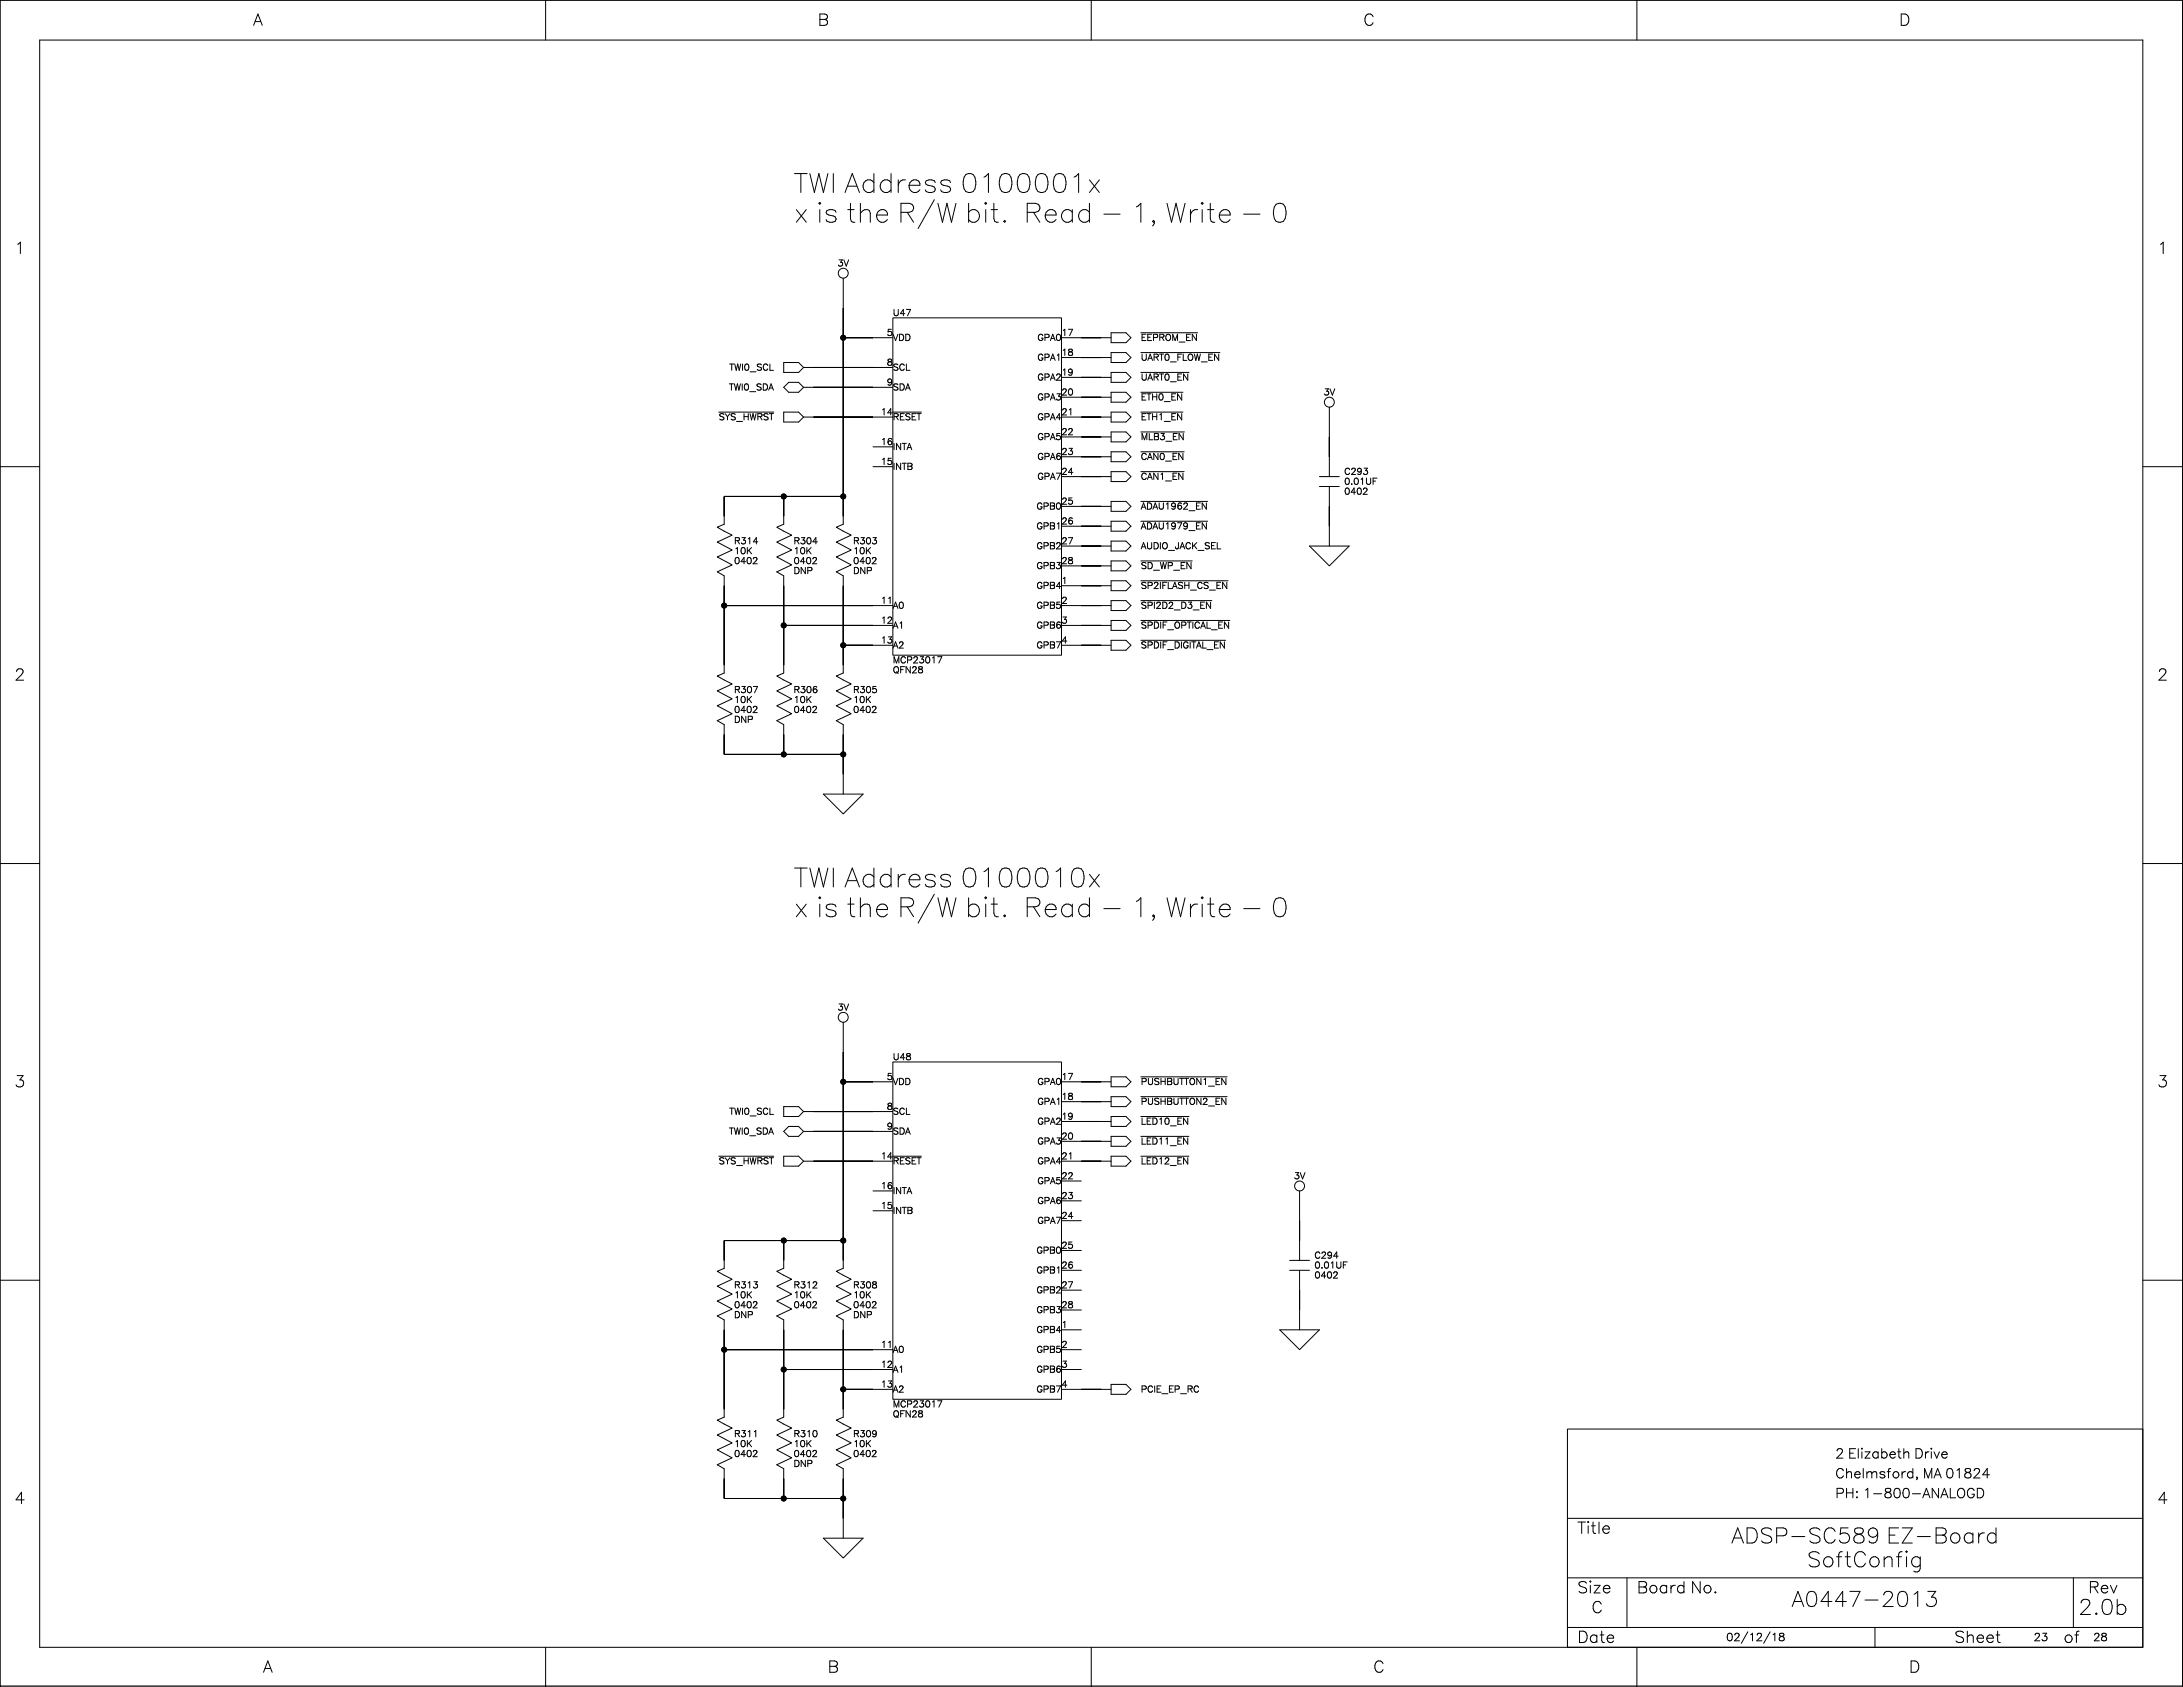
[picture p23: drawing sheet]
<svg xmlns="http://www.w3.org/2000/svg" width="559mm" height="432mm" viewBox="0 0 559 432" stroke-linecap="round" stroke-linejoin="round" font-family="sans-serif">
<defs><g id="words">
<g font-size="7.4">
<text x="203.2" y="48">T</text>
<text x="206.8" y="48">WI</text>
<text x="216.1" y="48">Ad</text>
<text x="224.6" y="48">d</text>
<text x="229" y="48">r</text>
<text x="232" y="48">ess 01</text>
<text x="255.1" y="48">00001</text>
<text x="278.2" y="48">x</text>
<text x="203.2" y="55.6">x i</text>
<text x="210.8" y="55.6">s t</text>
<text x="219.3" y="55.6">h</text>
<text x="223.7" y="55.6">e R/Wbi</text>
<text x="253.2" y="55.6">t</text>
<text x="256" y="55.6">. Rea</text>
<text x="275.4" y="55.6">d</text>
<text x="281.6" y="55.6">- 1</text>
<text x="294.1" y="55.6">, Wr</text>
<text x="306.8" y="55.6">i</text>
<text x="308.7" y="55.6">t</text>
<text x="311.4" y="55.6">e - 0</text>
<text x="203.2" y="225.8">T</text>
<text x="206.8" y="225.8">WI</text>
<text x="216.1" y="225.8">Ad</text>
<text x="224.6" y="225.8">d</text>
<text x="229" y="225.8">r</text>
<text x="232" y="225.8">ess 01</text>
<text x="255.1" y="225.8">0001</text>
<text x="273.6" y="225.8">0x</text>
<text x="203.2" y="233.4">x i</text>
<text x="210.8" y="233.4">s t</text>
<text x="219.3" y="233.4">h</text>
<text x="223.7" y="233.4">e R/Wbi</text>
<text x="253.2" y="233.4">t</text>
<text x="256" y="233.4">. Rea</text>
<text x="275.4" y="233.4">d</text>
<text x="281.6" y="233.4">- 1</text>
<text x="294.1" y="233.4">, Wr</text>
<text x="306.8" y="233.4">i</text>
<text x="308.7" y="233.4">t</text>
<text x="311.4" y="233.4">e - 0</text>
</g>
<g font-size="6">
<text x="443.2" y="393.9">ADSP-SC589 EZ-Boa</text>
<text x="505.8" y="393.9">r</text>
<text x="508.2" y="393.9">d</text>
<text x="462.5" y="400">Sof</text>
<text x="472" y="400">t</text>
<text x="474.2" y="400">Conf</text>
<text x="487.3" y="400">i</text>
<text x="488.8" y="400">g</text>
<text x="458.6" y="410.1">A04</text>
<text x="469.3" y="410.1">4</text>
<text x="473" y="410.1">7-201</text>
<text x="492.6" y="410.1">3</text>
<text x="532" y="412.2">2.0b</text>
</g>
<g font-size="4.2">
<text x="64.8" y="5.7">A</text>
<text x="209.3" y="5.7">B</text>
<text x="349" y="5.7">C</text>
<text x="486.1" y="5.7">D</text>
<text x="3.7" y="64.1">1</text>
<text x="552.2" y="64.1">1</text>
<text x="3.7" y="173.3">2</text>
<text x="552.2" y="173.3">2</text>
<text x="3.7" y="277.5">3</text>
<text x="552.2" y="277.5">3</text>
<text x="3.7" y="384.1">4</text>
<text x="552.2" y="384.1">4</text>
<text x="403.8" y="391.7">T</text>
<text x="408.8" y="391.7">l</text>
<text x="409.9" y="391.7">e</text>
<text x="403.8" y="407">Size</text>
<text x="419" y="407">Board</text>
<text x="432.7" y="407">N</text>
<text x="435.8" y="407">o.</text>
<text x="534.5" y="407">Rev</text>
<text x="407.4" y="412">C</text>
<text x="403.8" y="419.7">Dat</text>
<text x="411" y="419.7">e</text>
<text x="500.3" y="419.7">Sheet</text>
<text x="528.2" y="419.7">of</text>
<text x="67.3" y="427.3">A</text>
<text x="211.9" y="427.3">B</text>
<text x="351.5" y="427.3">C</text>
<text x="488.7" y="427.3">D</text>
</g>
<g font-size="3.5">
<text x="469.8" y="372.6">2 El</text>
<text x="469.8" y="377.6">Chel</text>
<text x="476.1" y="372.6">izabeth Drive</text>
<text x="477.4" y="377.6">msford</text>
<text x="490.1" y="377.6">, M</text>
<text x="495" y="377.6">A 01</text>
<text x="502.6" y="377.6">824</text>
<text x="469.8" y="382.7">PH</text>
<text x="474.8" y="382.7">: 1</text>
<text x="479.1" y="382.7">-800-AN</text>
<text x="496.7" y="382.7">ALOGD</text>
</g>
<g font-size="2.8">
<text x="441.9" y="419.4">02/12/18</text>
<text x="520.6" y="419.4">23</text>
<text x="535.8" y="419.4">28</text>
</g>
<g font-size="2.5">
<text x="214.4" y="67.6">3V</text>
<text x="228.5" y="80.3">U47</text>
<text x="227" y="85.4">5</text>
<text x="228.5" y="86.6">VDD</text>
<text x="265.6" y="86.6">GPA0</text>
<text x="271.7" y="85.4">17</text>
<text x="292" y="86.6">EEPROM_EN</text>
<text x="186.7" y="94.2">TWI0_SCL</text>
<text x="227" y="93">8</text>
<text x="228.5" y="94.2">SCL</text>
<text x="265.6" y="91.7">GPA1</text>
<text x="271.7" y="95.5">19</text>
<text x="271.7" y="90.4">18</text>
<text x="292" y="91.7">UART0_FLOW_EN</text>
<text x="186.6" y="99.3">TWI0_SDA</text>
<text x="227" y="98.1">9</text>
<text x="228.5" y="99.3">SDA</text>
<text x="265.6" y="101.9">GPA3</text>
<text x="265.6" y="96.8">GPA2</text>
<text x="271.7" y="100.6">20</text>
<text x="292" y="96.8">UART0_EN</text>
<text x="292" y="101.9">ETH0_EN</text>
<text x="338.8" y="100.6">3V</text>
<text x="184" y="106.9">SYS_HWRST</text>
<text x="225.5" y="105.7">14</text>
<text x="228.5" y="106.9">RESET</text>
<text x="265.6" y="106.9">GPA4</text>
<text x="271.7" y="105.7">21</text>
<text x="292" y="106.9">ETH1_EN</text>
<text x="225.5" y="113.3">16</text>
<text x="265.6" y="112">GPA5</text>
<text x="271.7" y="110.8">22</text>
<text x="292" y="112">MLB3_EN</text>
<text x="225.5" y="118.4">15</text>
<text x="228.5" y="119.6">I</text>
<text x="228.5" y="114.6">I</text>
<text x="229.2" y="119.6">NTB</text>
<text x="229.2" y="114.6">NTA</text>
<text x="265.6" y="117.1">GPA6</text>
<text x="271.7" y="115.8">23</text>
<text x="292" y="117.1">CAN0_EN</text>
<text x="265.6" y="122.2">GPA7</text>
<text x="271.7" y="120.9">24</text>
<text x="292" y="122.2">CAN1_EN</text>
<text x="344.1" y="123.5">0.01UF</text>
<text x="344.1" y="120.9">C293</text>
<text x="344.1" y="126">0402</text>
<text x="265.3" y="129.8">GPB0</text>
<text x="271.7" y="128.5">25</text>
<text x="292" y="129.8">ADAU1962_EN</text>
<text x="265.3" y="134.9">GPB1</text>
<text x="271.7" y="133.6">26</text>
<text x="292" y="134.9">ADAU1979_EN</text>
<text x="187.9" y="141.2">10K</text>
<text x="187.9" y="138.7">R314</text>
<text x="187.9" y="143.8">0402</text>
<text x="203.2" y="141.2">10K</text>
<text x="203.2" y="138.7">R304</text>
<text x="203.2" y="143.8">0402</text>
<text x="218.4" y="143.8">0402</text>
<text x="218.4" y="138.7">R303</text>
<text x="218.4" y="141.2">10K</text>
<text x="265.3" y="140">GPB2</text>
<text x="271.7" y="138.7">27</text>
<text x="271.7" y="143.8">28</text>
<text x="292" y="140">AUDIO_JACK_SEL</text>
<text x="203.2" y="146.3">DNP</text>
<text x="218.4" y="146.3">DNP</text>
<text x="265.3" y="145">GPB3</text>
<text x="271.7" y="148.8">1</text>
<text x="292" y="145">SD_WP_EN</text>
<text x="225.5" y="153.9">11</text>
<text x="228.5" y="155.2">A0</text>
<text x="265.3" y="155.2">GPB5</text>
<text x="265.3" y="150.1">GPB4</text>
<text x="271.7" y="153.9">2</text>
<text x="292" y="155.2">SPI2D2_D3_EN</text>
<text x="292" y="150.1">SP2IFLASH_CS_EN</text>
<text x="225.5" y="159">12</text>
<text x="228.5" y="160.3">A1</text>
<text x="265.3" y="160.3">GPB6</text>
<text x="271.7" y="159">3</text>
<text x="292" y="160.3">SPDIF_OPTICAL_EN</text>
<text x="225.5" y="164.1">13</text>
<text x="228.5" y="165.4">A2</text>
<text x="265.3" y="165.4">GPB7</text>
<text x="271.7" y="164.1">4</text>
<text x="292" y="165.4">SPDIF_DIGITAL_EN</text>
<text x="228.5" y="169.2">MCP23017</text>
<text x="228.5" y="171.7">QFN28</text>
<text x="187.9" y="176.8">R307</text>
<text x="187.9" y="179.3">10K</text>
<text x="203.2" y="176.8">R306</text>
<text x="203.2" y="179.3">10K</text>
<text x="218.4" y="179.3">10K</text>
<text x="218.4" y="176.8">R305</text>
<text x="187.9" y="184.4">DNP</text>
<text x="187.9" y="181.9">0402</text>
<text x="203.2" y="181.9">0402</text>
<text x="218.4" y="181.9">0402</text>
<text x="214.4" y="258">3V</text>
<text x="227" y="275.8">5</text>
<text x="228.5" y="270.7">U48</text>
<text x="271.7" y="275.8">17</text>
<text x="228.5" y="277.1">VDD</text>
<text x="265.6" y="277.1">GPA0</text>
<text x="271.7" y="280.9">18</text>
<text x="292" y="277.1">PUSHBUTTON1_EN</text>
<text x="186.7" y="284.7">TWI0_SCL</text>
<text x="227" y="283.4">8</text>
<text x="228.5" y="284.7">SCL</text>
<text x="265.6" y="287.2">GPA2</text>
<text x="265.6" y="282.2">GPA1</text>
<text x="271.7" y="286">19</text>
<text x="292" y="287.2">LED10_EN</text>
<text x="292" y="282.2">PUSHBUTTON2_EN</text>
<text x="186.6" y="289.8">TWI0_SDA</text>
<text x="227" y="288.5">9</text>
<text x="228.5" y="289.8">SDA</text>
<text x="265.6" y="292.3">GPA3</text>
<text x="271.7" y="291.1">20</text>
<text x="292" y="292.3">LED11_EN</text>
<text x="184" y="297.4">SYS_HWRST</text>
<text x="225.5" y="296.1">14</text>
<text x="228.5" y="297.4">RESET</text>
<text x="265.6" y="297.4">GPA4</text>
<text x="271.7" y="296.1">21</text>
<text x="292" y="297.4">LED12_EN</text>
<text x="225.5" y="303.8">16</text>
<text x="228.5" y="305">I</text>
<text x="229.2" y="305">NTA</text>
<text x="265.6" y="302.5">GPA5</text>
<text x="271.7" y="301.2">22</text>
<text x="331.2" y="301.2">3V</text>
<text x="225.5" y="308.8">15</text>
<text x="228.5" y="310.1">I</text>
<text x="229.2" y="310.1">NTB</text>
<text x="265.6" y="307.6">GPA6</text>
<text x="271.7" y="311.4">24</text>
<text x="271.7" y="306.3">23</text>
<text x="265.6" y="312.6">GPA7</text>
<text x="265.3" y="320.3">GPB0</text>
<text x="271.7" y="319">25</text>
<text x="336.5" y="321.5">C294</text>
<text x="187.9" y="329.1">R313</text>
<text x="203.2" y="329.1">R312</text>
<text x="218.4" y="329.1">R308</text>
<text x="265.3" y="325.3">GPB1</text>
<text x="271.7" y="329.1">27</text>
<text x="271.7" y="324.1">26</text>
<text x="336.5" y="324.1">0.01UF</text>
<text x="336.5" y="326.6">0402</text>
<text x="187.9" y="334.2">0402</text>
<text x="187.9" y="331.7">10K</text>
<text x="203.2" y="334.2">0402</text>
<text x="203.2" y="331.7">10K</text>
<text x="218.4" y="331.7">10K</text>
<text x="218.4" y="334.2">0402</text>
<text x="265.3" y="330.4">GPB2</text>
<text x="265.3" y="335.5">GPB3</text>
<text x="271.7" y="334.2">28</text>
<text x="187.9" y="336.8">DNP</text>
<text x="218.4" y="336.8">DNP</text>
<text x="265.3" y="340.6">GPB4</text>
<text x="271.7" y="339.3">1</text>
<text x="225.5" y="344.4">11</text>
<text x="228.5" y="345.7">A0</text>
<text x="265.3" y="345.7">GPB5</text>
<text x="271.7" y="344.4">2</text>
<text x="225.5" y="349.5">12</text>
<text x="228.5" y="350.7">A1</text>
<text x="265.3" y="350.7">GPB6</text>
<text x="271.7" y="349.5">3</text>
<text x="225.5" y="354.5">13</text>
<text x="228.5" y="355.8">A2</text>
<text x="228.5" y="359.6">MCP23017</text>
<text x="265.3" y="355.8">GPB7</text>
<text x="271.7" y="354.5">4</text>
<text x="292" y="355.8">PCIE_EP_RC</text>
<text x="228.5" y="362.2">QFN28</text>
<text x="187.9" y="369.8">10K</text>
<text x="187.9" y="367.2">R311</text>
<text x="203.2" y="369.8">10K</text>
<text x="203.2" y="367.2">R310</text>
<text x="218.4" y="369.8">10K</text>
<text x="218.4" y="367.2">R309</text>
<text x="187.9" y="372.3">0402</text>
<text x="203.2" y="372.3">0402</text>
<text x="203.2" y="374.9">DNP</text>
<text x="218.4" y="372.3">0402</text>
</g>
</g></defs>
<g fill="none" stroke="#000" stroke-width=".26">
<path d="M558.7 -.1v431.6h-558.7v-431.5M0 .1h558.7v431.7h-558.7zM10.2 10.3h538.3v411.3h-538.3zM139.7 .1v10.2M279.3 .1v10.2M419 .1v10.2M239.2 51.1l-4.2 7.4M215.9 71.2v63l-1.8 .7 3.8 2.1-3.8 1.8 3.8 2-3.8 1.8 3.8 2-3.8 1.8 1.8 1v24.9l-1.8 .7 3.8 2.1-3.8 1.7 3.8 2.1-3.8 1.8 3.8 2-3.8 1.8 1.8 1v17.8M200.6 92.8h3.8l1.3 1.3-1.3 1.2h-3.8zM200.6 99.1l1.3-1.2h2.5l1.3 1.2-1.3 1.3h-2.5zM205.7 99.1h22.8M205.7 94.1h22.8"/>
<path d="M215.9 86.4h12.6M228.5 81.4h43.2v86.3h-43.2zM271.7 86.4h12.7M271.7 96.6h12.7M271.7 91.5h12.7M284.4 85.2h3.8l1.3 1.2-1.3 1.3h-3.8zM284.4 90.2h3.8l1.3 1.3-1.3 1.3h-3.8zM284.4 95.3h3.8l1.3 1.3-1.3 1.3h-3.8zM292 85.2h14.6M292 90.2h20.3M292 95.3h12.3M0 119.5h10.2"/>
<path d="M184 105.5h14.1M200.6 105.5h3.8l1.3 1.3-1.3 1.2h-3.8zM205.7 106.8h22.8M223.5 119.5h5M223.5 114.4h5M228.5 105.5h7.4M271.7 106.8h12.7M271.7 111.8h12.7M271.7 116.9h12.7M271.7 101.7h12.7M284.4 105.5h3.8l1.3 1.3-1.3 1.2h-3.8zM284.4 110.6h3.8l1.3 1.2-1.3 1.3h-3.8z"/>
<path d="M284.4 115.6h3.8l1.3 1.3-1.3 1.3h-3.8zM284.4 100.4h3.8l1.3 1.3-1.3 1.2h-3.8zM292 105.5h10.8M292 110.6h11.2M292 115.6h11.1M292 100.4h10.8M340.3 104.2v17.8M548.5 119.5h10.2M200.6 127.1v7.1l-1.8 .7 3.8 2.1-3.8 1.8 3.8 2-3.8 1.8 3.8 2-3.8 1.8 1.8 1v24.9l-1.8 .7 3.8 2.1-3.8 1.7 3.8 2.1-3.8 1.8 3.8 2-3.8 1.8 1.8 1v7.6M215.9 127.1h-30.5v7.1l-1.8 .7 3.8 2.1-3.8 1.8 3.8 2-3.8 1.8 3.8 2-3.8 1.8 1.8 1v24.9l-1.8 .7 3.8 2.1-3.8 1.7 3.8 2.1-3.8 1.8 3.8 2-3.8 1.8 1.8 1v7.6h30.5M271.7 129.6h12.7M271.7 134.7h12.7"/>
<path d="M271.7 139.8h12.7M271.7 122h12.7M284.4 120.7h3.8l1.3 1.3-1.3 1.3h-3.8zM284.4 128.3h3.8l1.3 1.3-1.3 1.3h-3.8zM284.4 133.4h3.8l1.3 1.3-1.3 1.3h-3.8zM284.4 138.5h3.8l1.3 1.3-1.3 1.2h-3.8zM292 120.7h11.1M292 128.3h17.1M292 133.4h17.1M335.2 139.8h10.2l-5.1 5zM337.7 122h5.1M337.7 124.5h5.1"/>
<path d="M340.3 124.5v15.3M185.4 155h43.1M271.7 155h12.7M271.7 149.9h12.7M271.7 144.8h12.7M284.4 153.7h3.8l1.3 1.3-1.3 1.3h-3.8zM284.4 148.7h3.8l1.3 1.2-1.3 1.3h-3.8zM284.4 143.6h3.8l1.3 1.2-1.3 1.3h-3.8zM284.4 158.8h3.8l1.3 1.3-1.3 1.3h-3.8zM292 153.7h18.2M292 148.7h22.3M292 143.6h13.2"/>
<path d="M292 158.8h22.8M200.6 160.1h27.9M215.9 165.2h12.6M271.7 165.2h12.7M271.7 160.1h12.7M284.4 163.9h3.8l1.3 1.3-1.3 1.2h-3.8zM292 163.9h21.7M210.8 203.3h10.1l-5 5zM0 221h10.2M239.2 228.9l-4.2 7.4M548.5 221h10.2M215.9 261.7v62.9l-1.8 .8 3.8 2-3.8 1.8 3.8 2-3.8 1.8 3.8 2-3.8 1.8 1.8 1v24.9l-1.8 .8 3.8 2-3.8 1.8 3.8 2-3.8 1.8 3.8 2-3.8 1.8 1.8 1v17.8"/>
<path d="M215.9 276.9h12.6M228.5 271.8h43.2v86.4h-43.2zM271.7 276.9h12.7M284.4 275.6h3.8l1.3 1.3-1.3 1.3h-3.8zM292 275.6h22.1M184 295.9h14.1M200.6 283.2h3.8l1.3 1.3-1.3 1.3h-3.8zM200.6 295.9h3.8l1.3 1.3-1.3 1.3h-3.8zM200.6 289.6l1.3-1.3h2.5l1.3 1.3-1.3 1.3h-2.5zM205.7 297.2h22.8M205.7 289.6h22.8M205.7 284.5h22.8"/>
<path d="M228.5 295.9h7.4M271.7 287.1h12.7M271.7 292.1h12.7M271.7 297.2h12.7M271.7 282h12.7M284.4 285.8h3.8l1.3 1.3-1.3 1.2h-3.8zM284.4 290.9h3.8l1.3 1.2-1.3 1.3h-3.8zM284.4 295.9h3.8l1.3 1.3-1.3 1.3h-3.8zM284.4 280.7h3.8l1.3 1.3-1.3 1.2h-3.8zM292 285.8h12.3M292 290.9h12.3M292 295.9h12.3"/>
<path d="M292 280.7h22.1M200.6 317.5v7.1l-1.8 .8 3.8 2-3.8 1.8 3.8 2-3.8 1.8 3.8 2-3.8 1.8 1.8 1v24.9l-1.8 .8 3.8 2-3.8 1.8 3.8 2-3.8 1.8 3.8 2-3.8 1.8 1.8 1v7.7M215.9 317.5h-30.5v7.1l-1.8 .8 3.8 2-3.8 1.8 3.8 2-3.8 1.8 3.8 2-3.8 1.8 1.8 1v24.9l-1.8 .8 3.8 2-3.8 1.8 3.8 2-3.8 1.8 3.8 2-3.8 1.8 1.8 1v7.7h30.5M223.5 309.9h5M223.5 304.8h5M271.7 302.3h5.1M271.7 307.4h5.1M271.7 312.4h5.1M332.7 304.8v17.8M0 327.7h10.2M271.7 320.1h5.1M271.7 325.1h5.1"/>
<path d="M271.7 330.2h5.1M271.7 335.3h5.1M330.1 325.1h5.1M330.1 322.6h5.1M332.7 325.1v15.3M548.5 327.7h10.2M185.4 345.5h43.1M200.6 350.5h27.9M215.9 355.6h12.6M271.7 355.6h12.7M271.7 350.5h5.1M271.7 345.5h5.1"/>
<path d="M271.7 340.4h5.1M284.4 354.3h3.8l1.3 1.3-1.3 1.3h-3.8zM327.6 340.4h10.1l-5 5.1zM401.2 365.8h147.3v55.8h-147.3zM210.8 393.7h10.1l-5 5.1zM401.2 388.6h147.3M407.4 390.5h.9M401.2 403.9h147.3M401.2 416.6h147.3M416.5 403.9v12.7M447.4 417.7l-1.7 2.9M453.1 417.7l-1.6 2.9"/>
<path d="M480 416.6v5M530.7 403.9v12.7M139.7 421.6v10.2M279.3 421.6v10.2M419 421.6v10.2"/>
<circle cx="215.9" cy="69.9" r="1.27"/>
<circle cx="215.9" cy="86.4" r=".63"/>
<circle cx="340.3" cy="102.9" r="1.27"/>
<circle cx="200.6" cy="127.1" r=".63"/>
<circle cx="215.9" cy="127.1" r=".63"/>
<circle cx="185.4" cy="155" r=".63"/>
<circle cx="200.6" cy="160.1" r=".63"/>
<circle cx="215.9" cy="165.2" r=".63"/>
<circle cx="200.6" cy="193.1" r=".63"/>
<circle cx="215.9" cy="193.1" r=".63"/>
<circle cx="215.9" cy="276.9" r=".63"/>
<circle cx="215.9" cy="260.4" r="1.27"/>
<circle cx="200.6" cy="317.5" r=".63"/>
<circle cx="215.9" cy="317.5" r=".63"/>
<circle cx="332.7" cy="303.6" r="1.27"/>
<circle cx="185.4" cy="345.5" r=".63"/>
<circle cx="200.6" cy="350.5" r=".63"/>
<circle cx="215.9" cy="355.6" r=".63"/>
<circle cx="200.6" cy="383.6" r=".63"/>
<circle cx="215.9" cy="383.6" r=".63"/>
</g>
<g fill="#000" stroke="#000" stroke-width=".26">
<path d="M215.9 78.8v7.6z" fill-rule="evenodd"/>
<path d="M215.9 86.4v40.7z" fill-rule="evenodd"/>
<path d="M215.9 86.4h7.6z" fill-rule="evenodd"/>
<path d="M208.2 94.1h15.3z" fill-rule="evenodd"/>
<path d="M208.2 99.1h15.3z" fill-rule="evenodd"/>
<path d="M276.8 86.4h5.1z" fill-rule="evenodd"/>
<path d="M276.8 91.5h5.1z" fill-rule="evenodd"/>
<path d="M276.8 96.6h5.1z" fill-rule="evenodd"/>
<path d="M208.2 106.8h15.3z" fill-rule="evenodd"/>
<path d="M276.8 111.8h5.1z" fill-rule="evenodd"/>
<path d="M276.8 116.9h5.1z" fill-rule="evenodd"/>
<path d="M276.8 101.7h5.1z" fill-rule="evenodd"/>
<path d="M276.8 106.8h5.1z" fill-rule="evenodd"/>
<path d="M340.3 111.8v5.1z" fill-rule="evenodd"/>
<path d="M185.4 127.1v5z" fill-rule="evenodd"/>
<path d="M185.4 127.1h15.2z" fill-rule="evenodd"/>
<path d="M200.6 127.1v5z" fill-rule="evenodd"/>
<path d="M200.6 127.1h15.3z" fill-rule="evenodd"/>
<path d="M215.9 127.1v5z" fill-rule="evenodd"/>
<path d="M276.8 122h5.1z" fill-rule="evenodd"/>
<path d="M276.8 129.6h5.1z" fill-rule="evenodd"/>
<path d="M276.8 134.7h5.1z" fill-rule="evenodd"/>
<path d="M276.8 139.8h5.1z" fill-rule="evenodd"/>
<path d="M340.3 129.6v5.1z" fill-rule="evenodd"/>
<path d="M185.4 155v15.2z" fill-rule="evenodd"/>
<path d="M185.4 149.9v5.1z" fill-rule="evenodd"/>
<path d="M200.6 149.9v10.2z" fill-rule="evenodd"/>
<path d="M215.9 149.9v15.3z" fill-rule="evenodd"/>
<path d="M185.4 155h38.1z" fill-rule="evenodd"/>
<path d="M276.8 155h5.1z" fill-rule="evenodd"/>
<path d="M276.8 149.9h5.1z" fill-rule="evenodd"/>
<path d="M276.8 144.8h5.1z" fill-rule="evenodd"/>
<path d="M200.6 160.1v10.1z" fill-rule="evenodd"/>
<path d="M215.9 165.2v5z" fill-rule="evenodd"/>
<path d="M200.6 160.1h22.9z" fill-rule="evenodd"/>
<path d="M215.9 165.2h7.6z" fill-rule="evenodd"/>
<path d="M276.8 165.2h5.1z" fill-rule="evenodd"/>
<path d="M276.8 160.1h5.1z" fill-rule="evenodd"/>
<path d="M185.4 188v5.1z" fill-rule="evenodd"/>
<path d="M185.4 193.1h15.2z" fill-rule="evenodd"/>
<path d="M200.6 188v5.1z" fill-rule="evenodd"/>
<path d="M215.9 188v5.1z" fill-rule="evenodd"/>
<path d="M200.6 193.1h15.3z" fill-rule="evenodd"/>
<path d="M215.9 193.1v5.1z" fill-rule="evenodd"/>
<path d="M215.9 276.9v40.6z" fill-rule="evenodd"/>
<path d="M215.9 269.3v7.6z" fill-rule="evenodd"/>
<path d="M215.9 276.9h7.6z" fill-rule="evenodd"/>
<path d="M276.8 276.9h5.1z" fill-rule="evenodd"/>
<path d="M208.2 297.2h15.3z" fill-rule="evenodd"/>
<path d="M208.2 284.5h15.3z" fill-rule="evenodd"/>
<path d="M208.2 289.6h15.3z" fill-rule="evenodd"/>
<path d="M276.8 287.1h5.1z" fill-rule="evenodd"/>
<path d="M276.8 292.1h5.1z" fill-rule="evenodd"/>
<path d="M276.8 297.2h5.1z" fill-rule="evenodd"/>
<path d="M276.8 282h5.1z" fill-rule="evenodd"/>
<path d="M185.4 317.5v5.1z" fill-rule="evenodd"/>
<path d="M185.4 317.5h15.2z" fill-rule="evenodd"/>
<path d="M200.6 317.5v5.1z" fill-rule="evenodd"/>
<path d="M215.9 317.5v5.1z" fill-rule="evenodd"/>
<path d="M200.6 317.5h15.3z" fill-rule="evenodd"/>
<path d="M332.7 312.4v5.1z" fill-rule="evenodd"/>
<path d="M332.7 330.2v5.1z" fill-rule="evenodd"/>
<path d="M185.4 345.5v15.2z" fill-rule="evenodd"/>
<path d="M185.4 340.4v5.1z" fill-rule="evenodd"/>
<path d="M200.6 350.5v10.2z" fill-rule="evenodd"/>
<path d="M200.6 340.4v10.1z" fill-rule="evenodd"/>
<path d="M215.9 355.6v5.1z" fill-rule="evenodd"/>
<path d="M215.9 340.4v15.2z" fill-rule="evenodd"/>
<path d="M200.6 350.5h22.9z" fill-rule="evenodd"/>
<path d="M215.9 355.6h7.6z" fill-rule="evenodd"/>
<path d="M185.4 345.5h38.1z" fill-rule="evenodd"/>
<path d="M276.8 355.6h5.1z" fill-rule="evenodd"/>
<path d="M185.4 378.5v5.1z" fill-rule="evenodd"/>
<path d="M200.6 378.5v5.1z" fill-rule="evenodd"/>
<path d="M215.9 378.5v5.1z" fill-rule="evenodd"/>
<path d="M185.4 383.6h15.2z" fill-rule="evenodd"/>
<path d="M215.9 383.6v5z" fill-rule="evenodd"/>
<path d="M200.6 383.6h15.3z" fill-rule="evenodd"/>
<circle cx="215.9" cy="86.4" r=".63"/>
<circle cx="200.6" cy="127.1" r=".63"/>
<circle cx="215.9" cy="127.1" r=".63"/>
<circle cx="185.4" cy="155" r=".63"/>
<circle cx="200.6" cy="160.1" r=".63"/>
<circle cx="215.9" cy="165.2" r=".63"/>
<circle cx="200.6" cy="193.1" r=".63"/>
<circle cx="215.9" cy="193.1" r=".63"/>
<circle cx="215.9" cy="276.9" r=".63"/>
<circle cx="200.6" cy="317.5" r=".63"/>
<circle cx="215.9" cy="317.5" r=".63"/>
<circle cx="185.4" cy="345.5" r=".63"/>
<circle cx="200.6" cy="350.5" r=".63"/>
<circle cx="215.9" cy="355.6" r=".63"/>
<circle cx="200.6" cy="383.6" r=".63"/>
<circle cx="215.9" cy="383.6" r=".63"/>
</g>
<use href="#words"/>
</svg>
